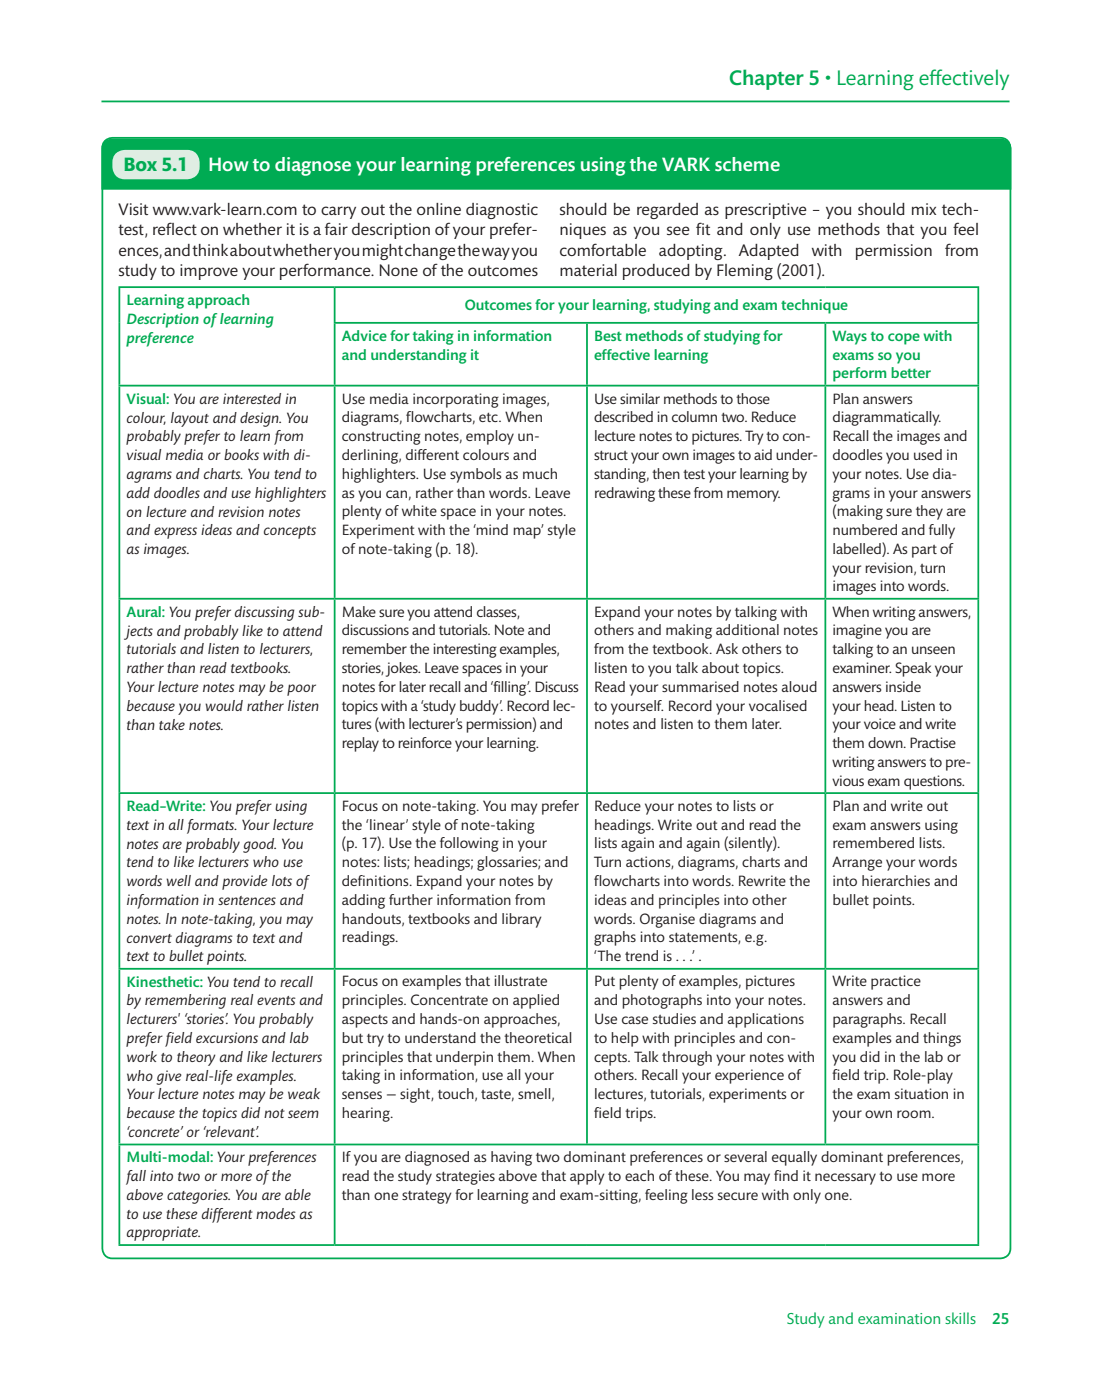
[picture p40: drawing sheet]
<svg xmlns="http://www.w3.org/2000/svg" width="219mm" height="276mm" viewBox="0 0 219 276" stroke-linecap="round" stroke-linejoin="round" font-family="sans-serif">
<defs><g id="words">
<g font-size="4.2" fill="#00ab53">
<text x="143.7" y="16.8">Chapter 5 • Learning ef</text>
<text x="183.2" y="16.8">fectively</text>
</g>
<text font-size="3.9" fill="#00ab53" x="24.4" y="33.7">Box 5.1</text>
<text font-size="3.9" fill="#fff" x="41" y="33.7">How to diagnose your learning preferences using the VARK scheme</text>
<g font-size="3.4" fill="#231f20">
<text x="23.4" y="42.3">Visit www.vark-learn.com to carry out the online diagnostic</text>
<text x="23.4" y="46.4">test, reflect on whether it is a fair description of your prefer-</text>
<text x="110.3" y="42.3">should be regarded as prescriptive – you should mix tech-</text>
<text x="110.3" y="46.4">niques as you see fit and only use methods that you feel</text>
<text x="23.4" y="50.4">ences, and think about whether you might change the way you</text>
<text x="110.3" y="50.4">comfortable</text>
<text x="129.9" y="50.4">adopting.</text>
<text x="145.7" y="50.4">Adapted</text>
<text x="160" y="50.4">with</text>
<text x="168.5" y="50.4">permission</text>
<text x="186.3" y="50.4">from</text>
<text x="23.4" y="54.5">study to improve your performance. None of the outcomes</text>
<text x="110.3" y="54.5">material produced by Fleming (2001).</text>
</g>
<g font-size="3.2" fill="#00ab53">
<text x="155.1" y="261">Study and examination skills</text>
<text x="195.6" y="261">25</text>
</g>
<g font-size="3" fill="#00ab53">
<text x="24.9" y="60.2">Learning approach</text>
<text x="24.9" y="63.9">Description of learning</text>
<text x="91.6" y="61.2">Outcomes for your learning, studying and exam technique</text>
<text x="24.9" y="67.6">preference</text>
<text x="67.4" y="67.2">Advice for taking in information</text>
<text x="67.4" y="70.9">and understanding it</text>
<text x="117.1" y="67.2">Best methods of studying for</text>
<text x="117.1" y="70.9">effective learning</text>
<text x="164.1" y="67.2">Ways to cope with</text>
<text x="164.1" y="70.9">exams so you</text>
<text x="164.1" y="74.6">perform better</text>
<text x="24.9" y="79.6">Visual: You are interested in</text>
<text x="24.9" y="121.6">Aural: You prefer discussing sub-</text>
<text x="24.9" y="159.9">Read–Write: You prefer using</text>
<text x="24.9" y="194.5">Kinesthetic: You tend to recall</text>
<text x="24.9" y="229.1">Multi-modal: Your preferences</text>
</g>
<g font-size="3" fill="#231f20">
<text x="24.9" y="83.3">colour, layout and design. You</text>
<text x="67.4" y="79.6">Use media incorporating images,</text>
<text x="67.4" y="83.3">diagrams, flowcharts, etc. When</text>
<text x="117.1" y="79.6">Use similar methods to those</text>
<text x="117.1" y="83.3">described in column two. Reduce</text>
<text x="164.1" y="79.6">Plan answers</text>
<text x="164.1" y="83.3">diagrammatically.</text>
<text x="24.9" y="87">probably prefer to learn from</text>
<text x="67.4" y="87">constructing notes, employ un-</text>
<text x="117.1" y="87">lecture notes to pictures. Try to con-</text>
<text x="164.1" y="87">Recall the images and</text>
<text x="24.9" y="90.7">visual media or books with di-</text>
<text x="24.9" y="94.4">agrams and charts. You tend to</text>
<text x="67.4" y="90.7">derlining, different colours and</text>
<text x="67.4" y="94.4">highlighters. Use symbols as much</text>
<text x="117.1" y="90.7">struct your own images to aid under-</text>
<text x="117.1" y="94.4">standing, then test your learning by</text>
<text x="164.1" y="90.7">doodles you used in</text>
<text x="164.1" y="94.4">your notes. Use dia-</text>
<text x="24.9" y="98.1">add doodles and use highlighters</text>
<text x="24.9" y="101.8">on lecture and revision notes</text>
<text x="67.4" y="98.1">as you can, rather than words. Leave</text>
<text x="67.4" y="101.8">plenty of white space in your notes.</text>
<text x="117.1" y="98.1">redrawing these from memory.</text>
<text x="164.1" y="98.1">grams in your answers</text>
<text x="164.1" y="101.8">(making sure they are</text>
<text x="24.9" y="105.5">and express ideas and concepts</text>
<text x="67.4" y="105.5">Experiment with the ‘mind map’ style</text>
<text x="164.1" y="105.5">numbered and fully</text>
<text x="24.9" y="109.2">as images.</text>
<text x="67.4" y="109.2">of note-taking (p. 18).</text>
<text x="164.1" y="109.2">labelled). As part of</text>
<text x="164.1" y="112.9">your revision, turn</text>
<text x="164.1" y="116.6">images into words.</text>
<text x="24.9" y="125.3">jects and probably like to attend</text>
<text x="67.4" y="121.6">Make sure you attend classes,</text>
<text x="67.4" y="125.3">discussions and tutorials. Note and</text>
<text x="117.1" y="121.6">Expand your notes by talking with</text>
<text x="117.1" y="125.3">others and making additional notes</text>
<text x="164.1" y="121.6">When writing answers,</text>
<text x="164.1" y="125.3">imagine you are</text>
<text x="24.9" y="129">tutorials and listen to lecturers,</text>
<text x="67.4" y="129">remember the interesting examples,</text>
<text x="117.1" y="129">from the textbook. Ask others to</text>
<text x="164.1" y="129">talking to an unseen</text>
<text x="24.9" y="132.7">rather than read textbooks.</text>
<text x="24.9" y="136.4">Your lecture notes may be poor</text>
<text x="67.4" y="132.7">stories, jokes. Leave spaces in your</text>
<text x="67.4" y="136.4">notes for later recall and ‘filling’. Discuss</text>
<text x="117.1" y="132.7">listen to you talk about topics.</text>
<text x="117.1" y="136.4">Read your summarised notes aloud</text>
<text x="164.1" y="132.7">examiner. Speak your</text>
<text x="164.1" y="136.4">answers inside</text>
<text x="24.9" y="140.1">because you would rather listen</text>
<text x="24.9" y="143.8">than take notes.</text>
<text x="67.4" y="140.1">topics with a ‘study buddy’. Record lec-</text>
<text x="67.4" y="143.8">tures (with lecturer’s permission) and</text>
<text x="117.1" y="140.1">to yourself. Record your vocalised</text>
<text x="117.1" y="143.8">notes and listen to them later.</text>
<text x="164.1" y="140.1">your head. Listen to</text>
<text x="164.1" y="143.8">your voice and write</text>
<text x="67.4" y="147.5">replay to reinforce your learning.</text>
<text x="164.1" y="147.5">them down. Practise</text>
<text x="164.1" y="151.2">writing answers to pre-</text>
<text x="164.1" y="154.9">vious exam questions.</text>
<text x="67.4" y="159.9">Focus on note-taking. You may prefer</text>
<text x="117.1" y="159.8">Reduce your notes to lists or</text>
<text x="164.1" y="159.8">Plan and write out</text>
<text x="24.9" y="163.6">text in all formats. Your lecture</text>
<text x="24.9" y="167.3">notes are probably good. You</text>
<text x="67.4" y="163.6">the ‘linear’ style of note-taking</text>
<text x="67.4" y="167.3">(p. 17). Use the following in your</text>
<text x="117.1" y="163.6">headings. Write out and read the</text>
<text x="117.1" y="167.3">lists again and again (silently).</text>
<text x="164.1" y="163.5">exam answers using</text>
<text x="164.1" y="167.2">remembered lists.</text>
<text x="24.9" y="171">tend to like lecturers who use</text>
<text x="67.4" y="171">notes: lists; headings; glossaries; and</text>
<text x="117.1" y="171">Turn actions, diagrams, charts and</text>
<text x="164.1" y="171">Arrange your words</text>
<text x="24.9" y="174.7">words well and provide lots of</text>
<text x="24.9" y="178.4">information in sentences and</text>
<text x="67.4" y="174.7">definitions. Expand your notes by</text>
<text x="67.4" y="178.4">adding further information from</text>
<text x="117.1" y="174.7">flowcharts into words. Rewrite the</text>
<text x="117.1" y="178.4">ideas and principles into other</text>
<text x="164.1" y="174.7">into hierarchies and</text>
<text x="164.1" y="178.4">bullet points.</text>
<text x="24.9" y="182.1">notes. ln note-taking, you may</text>
<text x="24.9" y="185.8">convert diagrams to text and</text>
<text x="67.4" y="182.1">handouts, textbooks and library</text>
<text x="67.4" y="185.8">readings.</text>
<text x="117.1" y="182.1">words. Organise diagrams and</text>
<text x="117.1" y="185.8">graphs into statements, e.g.</text>
<text x="24.9" y="189.5">text to bullet points.</text>
<text x="117.1" y="189.5">‘The trend is . . .’ .</text>
<text x="67.4" y="194.5">Focus on examples that illustrate</text>
<text x="117.1" y="194.5">Put plenty of examples, pictures</text>
<text x="164.1" y="194.5">Write practice</text>
<text x="24.9" y="198.2">by remembering real events and</text>
<text x="24.9" y="201.9">lecturers' ‘stories’. You probably</text>
<text x="67.4" y="198.2">principles. Concentrate on applied</text>
<text x="67.4" y="201.9">aspects and hands-on approaches,</text>
<text x="117.1" y="198.2">and photographs into your notes.</text>
<text x="117.1" y="201.9">Use case studies and applications</text>
<text x="164.1" y="198.2">answers and</text>
<text x="164.1" y="201.9">paragraphs. Recall</text>
<text x="24.9" y="205.6">prefer field excursions and lab</text>
<text x="24.9" y="209.3">work to theory and like lecturers</text>
<text x="67.4" y="205.6">but try to understand the theoretical</text>
<text x="67.4" y="209.3">principles that underpin them. When</text>
<text x="117.1" y="205.6">to help with principles and con-</text>
<text x="117.1" y="209.3">cepts. Talk through your notes with</text>
<text x="164.1" y="205.6">examples and things</text>
<text x="164.1" y="209.3">you did in the lab or</text>
<text x="24.9" y="213">who give real-life examples.</text>
<text x="67.4" y="213">taking in information, use all your</text>
<text x="117.1" y="213">others. Recall your experience of</text>
<text x="164.1" y="213">field trip. Role-play</text>
<text x="24.9" y="216.7">Your lecture notes may be weak</text>
<text x="24.9" y="220.4">because the topics did not seem</text>
<text x="67.4" y="216.7">senses — sight, touch, taste, smell,</text>
<text x="67.4" y="220.4">hearing.</text>
<text x="117.1" y="216.7">lectures, tutorials, experiments or</text>
<text x="117.1" y="220.4">field trips.</text>
<text x="164.1" y="216.7">the exam situation in</text>
<text x="164.1" y="220.4">your own room.</text>
<text x="24.9" y="224.1">‘concrete’ or ‘relevant’.</text>
<text x="24.9" y="232.8">fall into two or more of the</text>
<text x="67.4" y="229.1">If you are diagnosed as having two dominant preferences or several equally dominant preferences,</text>
<text x="67.4" y="232.8">read the study strategies above that apply to each of these. You may find it necessary to use more</text>
<text x="24.9" y="236.5">above categories. You are able</text>
<text x="67.4" y="236.5">than one strategy for learning and exam-sitting, feeling less secure with only one.</text>
<text x="24.9" y="240.2">to use these different modes as</text>
<text x="24.9" y="243.9">appropriate.</text>
</g>
</g></defs>
<path d="M20 20h179" fill="none" stroke="#00ab53" stroke-width=".35"/>
<path d="M20.7 28l.5-.3 1-.2h175a1.79 1.79 0 0 1 2 1.7v8h-179v-8l.1-.7z" fill="#00ab53"/>
<path d="M20.7 28l.5-.3 1-.2h175a1.79 1.79 0 0 1 2 1.7v8h-179v-8l.1-.7zM20.7 27.8l.5-.4 1-.2h175a1.96 1.96 0 0 1 2 2v216.9a1.93 1.93 0 0 1-2 2h-175a1.93 1.93 0 0 1-2-2v-216.9l.1-.9z" fill="none" stroke="#00ab53" stroke-width=".35"/>
<path d="M22.6 30.4a2.71 2.71 0 0 1 2-.9h12.3a2.68 2.68 0 0 1 2.5 3.4 2.38 2.38 0 0 1-2.5 2.4h-12.3a2.68 2.68 0 0 1-2.4-3.3l.1-.9z" fill="#dbedde"/>
<g fill="none" stroke="#00ab53" stroke-width=".35">
<path d="M23.4 56.6h169.6M23.5 56.8v19M66 56.8v6.7M192.8 56.8v6.7M23.4 76h169.6M23.5 76.2v41.7M65.8 63.6h127.2M66 63.8v12M66 76.2v41.7M115.7 63.8v12M115.7 76.2v41.7M162.7 63.8v12"/>
<path d="M162.7 76.2v41.7M192.8 63.8v12M192.8 76.2v41.7M23.4 118h169.6M23.5 118.2v38M66 118.2v38M115.7 118.2v38M162.7 118.2v38M192.8 118.2v38M23.4 156.4h169.6M23.5 156.5v34.3M66 156.5v34.3"/>
<path d="M115.7 156.5v34.3M162.7 156.5v34.3M192.8 156.5v34.3M23.4 191h169.6M23.5 191.2v34.3M66 191.2v34.3M115.7 191.2v34.3M162.7 191.2v34.3M192.8 191.2v34.3M23.4 225.6h169.6M23.5 225.8v19.5M66 225.8v19.5"/>
<path d="M192.8 225.8v19.5M23.4 245.5h169.6"/>
</g>
<use href="#words"/>
</svg>
